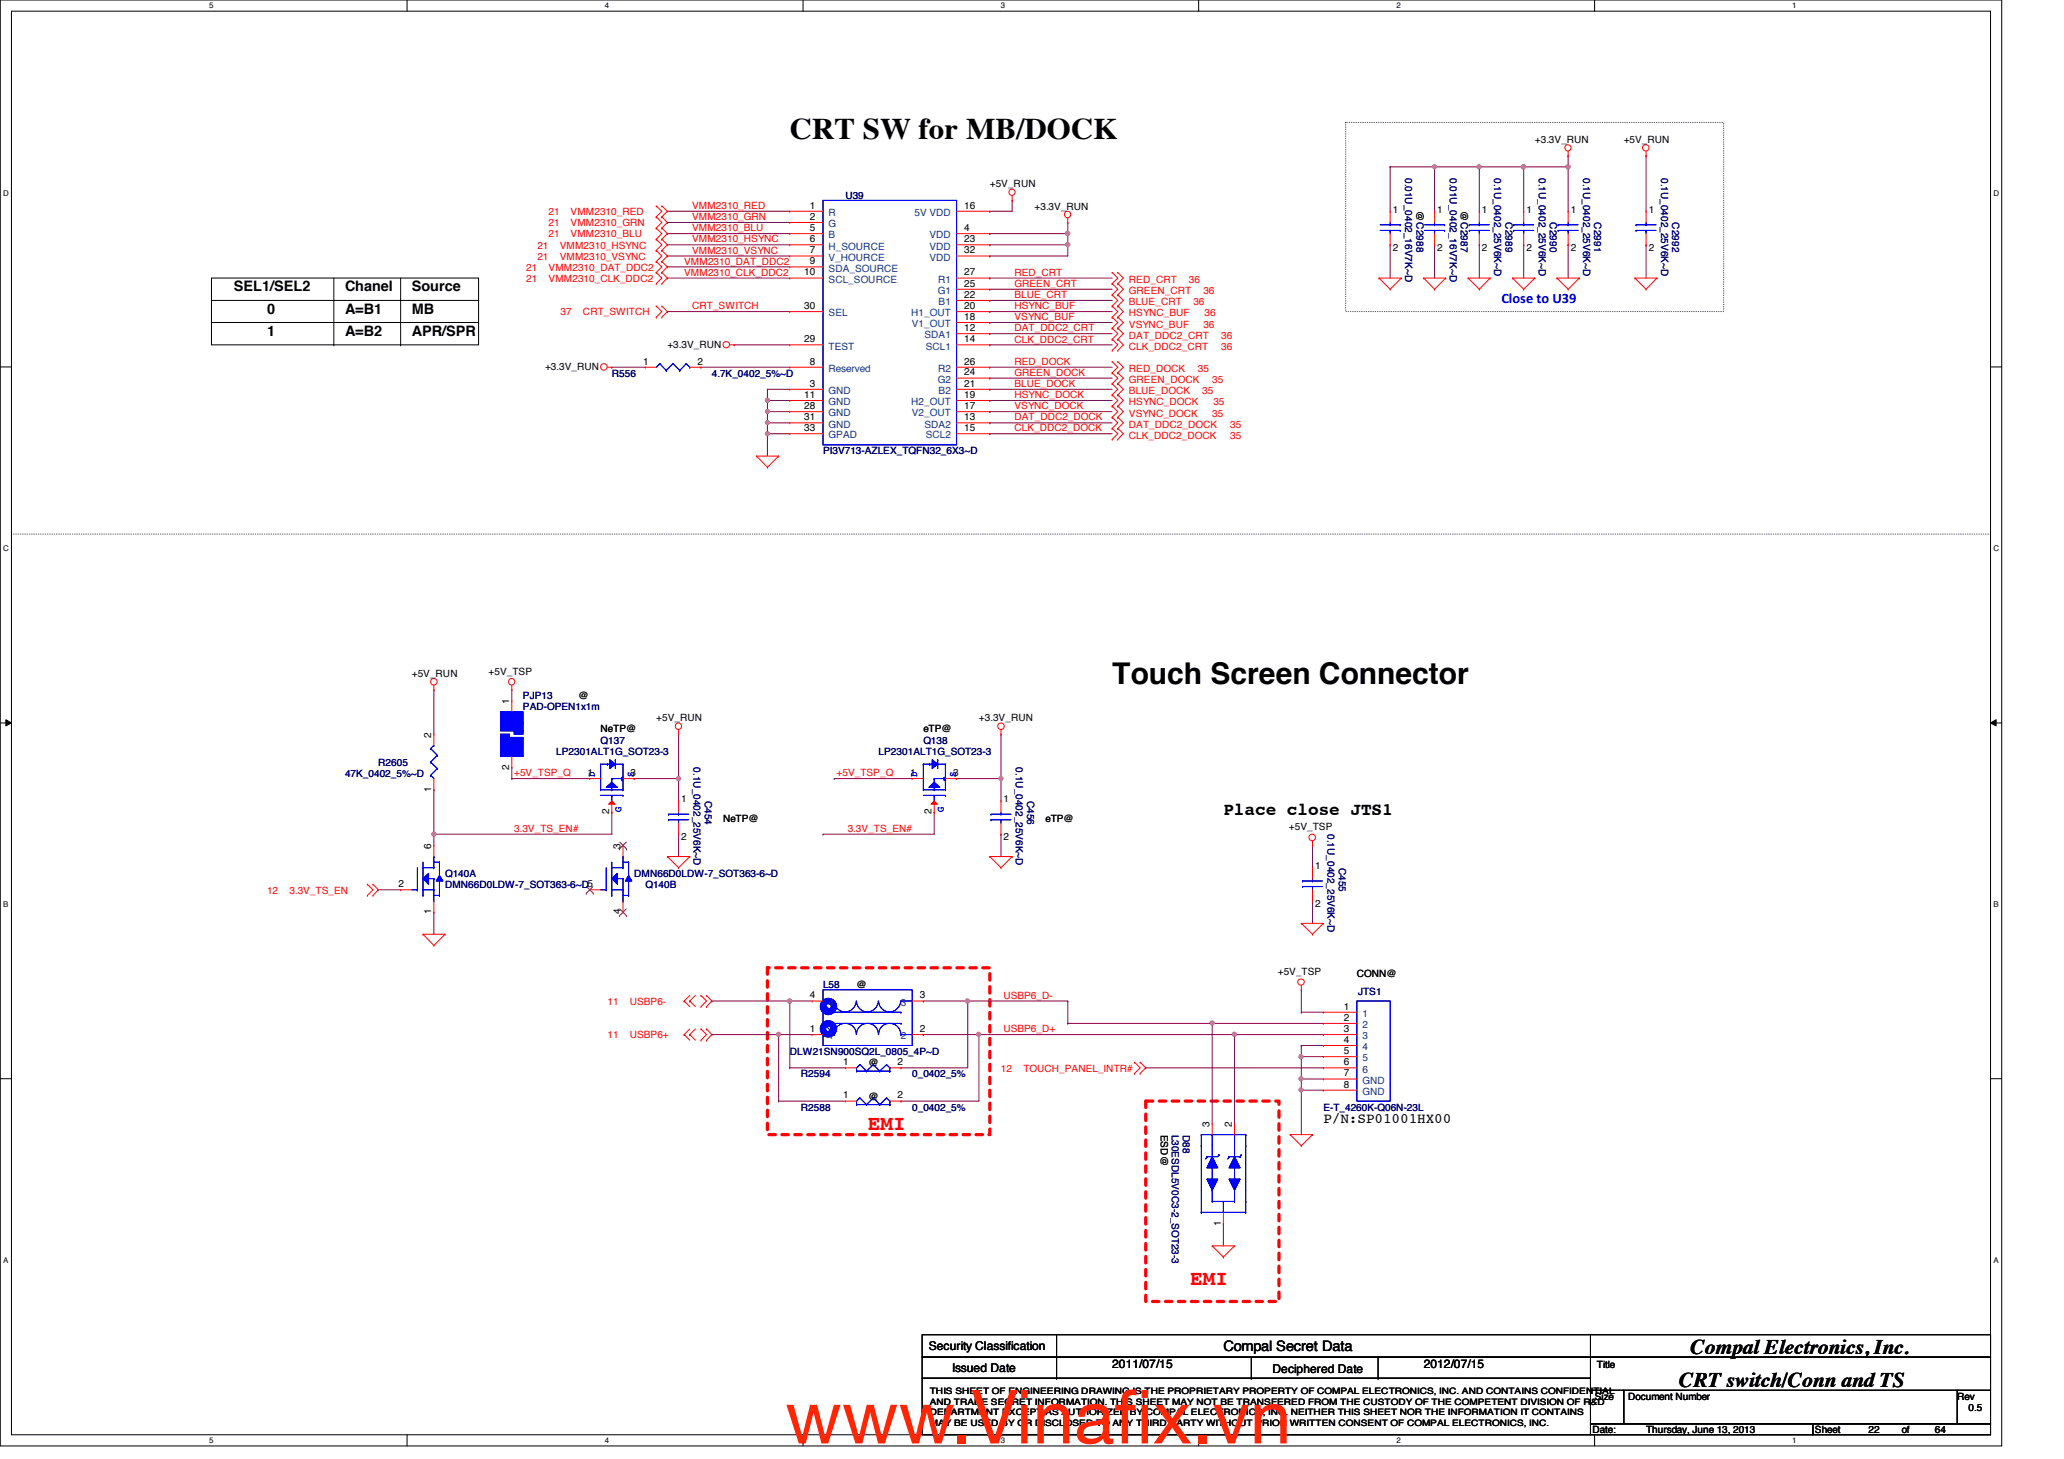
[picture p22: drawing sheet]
<svg xmlns="http://www.w3.org/2000/svg" width="297mm" height="210mm" viewBox="0 0 297 210" stroke-linecap="round" stroke-linejoin="round" font-family="sans-serif">
<defs><g id="words">
<g font-size="10.6" fill="#ff2600">
<text x="113" y="207.7">www.Vinaf</text>
<text x="160.4" y="207.7">ix.vn</text>
</g>
<g font-size="4.3">
<text x="113.7" y="19.9">CRT SW for MB/DOCK</text>
<text x="160.1" y="98.4">Touch Screen Connector</text>
</g>
<g font-size="3" fill="#f00">
<text x="124.9" y="162.5">EMI</text>
<text x="171.3" y="184.9">EMI</text>
</g>
<g font-size="3">
<text x="243.3" y="194.7">Compal Electronics, Inc.</text>
<text x="241.7" y="199.6">CRT switch/Conn and TS</text>
</g>
<text font-size="2.5" x="176.1" y="117.3">Place close JTS1</text>
<g font-size="2.1">
<text x="33.7" y="41.9">SEL1/SEL2</text>
<text x="49.7" y="41.9">Chanel</text>
<text x="59.3" y="41.9">Source</text>
<text x="38.4" y="45.1">0</text>
<text x="49.7" y="45.1">A=B1</text>
<text x="59.3" y="45.1">MB</text>
<text x="38.4" y="48.3">1</text>
<text x="49.7" y="48.3">A=B2</text>
<text x="59.3" y="48.3">APR/SPR</text>
<text x="190.5" y="161.6">P/N:SP01001HX00</text>
<text x="176.1" y="194.4">Compal Secret Data</text>
</g>
<text font-size="2.1" fill="#00f" x="216.1" y="43.6">Close to U39</text>
<g font-size="1.7">
<text x="133.7" y="194.3">Security Classification</text>
<text x="137" y="197.3">Issued Date</text>
<text x="160.1" y="196.8">2011/07/15</text>
<text x="183.1" y="197.5">Deciphered Date</text>
<text x="204.9" y="196.8">2012/07/15</text>
</g>
<g font-size="1.4">
<text x="220.9" y="20.6">+3.3V_RUN</text>
<text x="233.7" y="20.6">+5V_RUN</text>
<text x="142.4" y="27">+5V_RUN</text>
<text x="116.5" y="30">1</text>
<text x="116.5" y="31.6">2</text>
<text x="116.5" y="33.2">5</text>
<text x="116.5" y="34.8">6</text>
<text x="138.8" y="33.2">4</text>
<text x="138.8" y="34.8">23</text>
<text x="138.8" y="30">16</text>
<text x="148.9" y="30.2">+3.3V_RUN</text>
<text x="200.4" y="30.6">1</text>
<text x="203.8" y="30.4" transform="rotate(90 203.8 30.4)">@C2988</text>
<text x="206.8" y="30.6">1</text>
<text x="210.2" y="30.4" transform="rotate(90 210.2 30.4)">@C2987</text>
<text x="213.3" y="30.6">1</text>
<text x="219.7" y="30.6">1</text>
<text x="226.1" y="30.6">1</text>
<text x="237.3" y="30.6">1</text>
<text x="115.7" y="39.6">10</text>
<text x="116.5" y="36.4">7</text>
<text x="116.5" y="38">9</text>
<text x="138.8" y="39.6">27</text>
<text x="138.8" y="41.2">25</text>
<text x="138.8" y="36.4">32</text>
<text x="200.4" y="36.1">2</text>
<text x="206.8" y="36.1">2</text>
<text x="213.3" y="36.1">2</text>
<text x="219.7" y="36.1">2</text>
<text x="226.1" y="36.1">2</text>
<text x="237.3" y="36.1">2</text>
<text x="115.7" y="44.5">30</text>
<text x="138.8" y="46">18</text>
<text x="138.8" y="44.5">20</text>
<text x="138.8" y="47.6">12</text>
<text x="138.8" y="42.8">22</text>
<text x="78.4" y="53.2">+3.3V_RUN</text>
<text x="92.5" y="52.5">1</text>
<text x="96.1" y="50">+3.3V_RUN</text>
<text x="100.4" y="52.5">2</text>
<text x="115.7" y="49.2">29</text>
<text x="116.5" y="52.5">8</text>
<text x="138.8" y="52.5">26</text>
<text x="138.8" y="49.2">14</text>
<text x="115.7" y="57.2">11</text>
<text x="115.7" y="58.8">28</text>
<text x="116.5" y="55.6">3</text>
<text x="138.8" y="58.8">17</text>
<text x="138.8" y="57.2">19</text>
<text x="138.8" y="54">24</text>
<text x="138.8" y="55.6">21</text>
<text x="115.7" y="60.5">31</text>
<text x="115.7" y="62">33</text>
<text x="138.8" y="60.5">13</text>
<text x="138.8" y="62">15</text>
<text x="59.3" y="97.4">+5V_RUN</text>
<text x="70.3" y="97.1">+5V_TSP</text>
<text x="73.3" y="101.3" transform="rotate(-90 73.3 101.3)">1</text>
<text x="83.3" y="100.6">@</text>
<text x="62.1" y="106.1" transform="rotate(-90 62.1 106.1)">2</text>
<text x="86.4" y="105.4">NeTP@</text>
<text x="94.4" y="103.8">+5V_RUN</text>
<text x="132.9" y="105.4">eTP@</text>
<text x="140.9" y="103.8">+3.3V_RUN</text>
<text x="62.1" y="113.9" transform="rotate(-90 62.1 113.9)">1</text>
<text x="73.3" y="110.7" transform="rotate(-90 73.3 110.7)">2</text>
<text x="84.5" y="111.6">1</text>
<text x="90.8" y="111.6">3</text>
<text x="131" y="111.6">1</text>
<text x="137.2" y="111.6">3</text>
<text x="87.7" y="117.1" transform="rotate(-90 87.7 117.1)">2</text>
<text x="98" y="115.4">1</text>
<text x="104.1" y="118.2">NeTP@</text>
<text x="134.1" y="117.1" transform="rotate(-90 134.1 117.1)">2</text>
<text x="144.4" y="115.4">1</text>
<text x="150.4" y="118.2">eTP@</text>
<text x="185.5" y="119.5">+5V_TSP</text>
<text x="62.1" y="122.1" transform="rotate(-90 62.1 122.1)">6</text>
<text x="89.3" y="122.1" transform="rotate(-90 89.3 122.1)">3</text>
<text x="98" y="120.9">2</text>
<text x="144.4" y="120.9">2</text>
<text x="189.3" y="125">1</text>
<text x="57.4" y="127.6">2</text>
<text x="62.1" y="131.5" transform="rotate(-90 62.1 131.5)">1</text>
<text x="89.3" y="131.5" transform="rotate(-90 89.3 131.5)">4</text>
<text x="189.3" y="130.5">2</text>
<text x="116.5" y="143.6">4</text>
<text x="123.3" y="142.2">@</text>
<text x="132.4" y="143.6">3</text>
<text x="183.9" y="140.3">+5V_TSP</text>
<text x="195.3" y="140.6">CONN@</text>
<text x="116.5" y="148.5">1</text>
<text x="132.4" y="148.5">2</text>
<text x="193.4" y="145.2">1</text>
<text x="193.4" y="146.9">2</text>
<text x="193.4" y="148.5">3</text>
<text x="121.4" y="153.2">1</text>
<text x="125" y="153.4">@</text>
<text x="129.2" y="153.2">2</text>
<text x="193.4" y="150">4</text>
<text x="193.4" y="151.6">5</text>
<text x="193.4" y="153.2">6</text>
<text x="193.4" y="154.9">7</text>
<text x="121.4" y="158">1</text>
<text x="125" y="158.2">@</text>
<text x="129.2" y="158">2</text>
<text x="193.4" y="156.5">8</text>
<text x="167" y="163.2" transform="rotate(90 167 163.2)">ESD@</text>
<text x="174.1" y="162.1" transform="rotate(-90 174.1 162.1)">3</text>
<text x="177.3" y="162.1" transform="rotate(-90 177.3 162.1)">2</text>
<text x="175.7" y="176.3" transform="rotate(-90 175.7 176.3)">1</text>
<text x="229.8" y="196.8">Title</text>
<text x="229.5" y="201.4">Size</text>
<text x="234.3" y="201.4">Document Number</text>
<text x="281.7" y="201.4">Rev</text>
<text x="283.3" y="203">0.5</text>
<text x="229.2" y="206.2">Date:</text>
<text x="236.9" y="206.2">Thursday, June 13, 2013</text>
<text x="261.2" y="206.2">Sheet</text>
<text x="268.9" y="206.2">22</text>
<text x="273.7" y="206.2">of</text>
<text x="278.5" y="206.2">64</text>
</g>
<g font-size="1.4" fill="#000080">
<text x="121.7" y="28.6">U39</text>
<text x="202.2" y="25.6" transform="rotate(90 202.2 25.6)">0.01U_0402_16V7K~D</text>
<text x="208.7" y="25.6" transform="rotate(90 208.7 25.6)">0.01U_0402_16V7K~D</text>
<text x="215.1" y="25.6" transform="rotate(90 215.1 25.6)">0.1U_0402_25V6K~D</text>
<text x="221.4" y="25.6" transform="rotate(90 221.4 25.6)">0.1U_0402_25V6K~D</text>
<text x="227.8" y="25.6" transform="rotate(90 227.8 25.6)">0.1U_0402_25V6K~D</text>
<text x="239.1" y="25.6" transform="rotate(90 239.1 25.6)">0.1U_0402_25V6K~D</text>
<text x="216.7" y="32" transform="rotate(90 216.7 32)">C2989</text>
<text x="223.1" y="32" transform="rotate(90 223.1 32)">C2990</text>
<text x="229.4" y="32" transform="rotate(90 229.4 32)">C2991</text>
<text x="240.7" y="32" transform="rotate(90 240.7 32)">C2992</text>
<text x="88.1" y="54.2">R556</text>
<text x="102.4" y="54.2">4.7K_0402_5%~D</text>
<text x="118.4" y="65.4">PI3V713-AZLEX_TQFN32_6X3~D</text>
<text x="75.3" y="100.6">PJP13</text>
<text x="75.3" y="102.2">PAD-OPEN1x1m</text>
<text x="86.4" y="107">Q137</text>
<text x="132.9" y="107">Q138</text>
<text x="49.7" y="111.8">47K_0402_5%~D</text>
<text x="54.4" y="110.2">R2605</text>
<text x="80" y="108.6">LP2301ALT1G_SOT23-3</text>
<text x="99.8" y="110.4" transform="rotate(90 99.8 110.4)">0.1U_0402_25V6K~D</text>
<text x="126.4" y="108.6">LP2301ALT1G_SOT23-3</text>
<text x="146.2" y="110.4" transform="rotate(90 146.2 110.4)">0.1U_0402_25V6K~D</text>
<text x="101.4" y="115.2" transform="rotate(90 101.4 115.2)">C454</text>
<text x="147.8" y="115.2" transform="rotate(90 147.8 115.2)">C456</text>
<text x="191" y="120" transform="rotate(90 191 120)">0.1U_0402_25V6K~D</text>
<text x="192.7" y="124.8" transform="rotate(90 192.7 124.8)">C455</text>
<text x="64" y="126.2">Q140A</text>
<text x="64" y="127.8">DMN66D0LDW-7_SOT363-6~D5</text>
<text x="91.3" y="126.2">DMN66D0LDW-7_SOT363-6~D</text>
<text x="92.9" y="127.8">Q140B</text>
<text x="118.4" y="142.2">L58</text>
<text x="195.4" y="143.1">JTS1</text>
<text x="113.7" y="151.8">DLW21SN900SQ2L_0805_4P~D</text>
<text x="115.3" y="155">R2594</text>
<text x="131.3" y="155">0_0402_5%</text>
<text x="115.3" y="159.8">R2588</text>
<text x="131.3" y="159.8">0_0402_5%</text>
<text x="190.5" y="159.8">E-T_4260K-Q06N-23L</text>
<text x="168.7" y="163.2" transform="rotate(90 168.7 163.2)">L30ESDL5V0C3-2_SOT23-3</text>
<text x="170.2" y="163.2" transform="rotate(90 170.2 163.2)">D88</text>
</g>
<g font-size="1.4" fill="#f00">
<text x="77.3" y="35.8">21</text>
<text x="78.9" y="34.2">21</text>
<text x="78.9" y="32.6">21</text>
<text x="78.9" y="31">21</text>
<text x="80.6" y="35.8">VMM2310_HSYNC</text>
<text x="82.1" y="34.2">VMM2310_BLU</text>
<text x="82.1" y="32.6">VMM2310_GRN</text>
<text x="82.1" y="31">VMM2310_RED</text>
<text x="99.6" y="33.3">VMM2310_BLU</text>
<text x="99.6" y="31.7">VMM2310_GRN</text>
<text x="99.6" y="30.1">VMM2310_RED</text>
<text x="99.6" y="34.9">VMM2310_HSYNC</text>
<text x="75.7" y="39">21</text>
<text x="75.7" y="40.6">21</text>
<text x="77.3" y="37.4">21</text>
<text x="78.9" y="39">VMM2310_DAT_DDC2</text>
<text x="78.9" y="40.6">VMM2310_CLK_DDC2</text>
<text x="80.6" y="37.4">VMM2310_VSYNC</text>
<text x="98.5" y="39.7">VMM2310_CLK_DDC2</text>
<text x="98.5" y="38.1">VMM2310_DAT_DDC2</text>
<text x="99.6" y="36.5">VMM2310_VSYNC</text>
<text x="146" y="41.3">GREEN_CRT</text>
<text x="146" y="39.7">RED_CRT</text>
<text x="162.5" y="40.7">RED_CRT</text>
<text x="171.1" y="40.7">36</text>
<text x="80.7" y="45.4">37</text>
<text x="83.9" y="45.4">CRT_SWITCH</text>
<text x="99.6" y="44.5">CRT_SWITCH</text>
<text x="146" y="47.7">DAT_DDC2_CRT</text>
<text x="146" y="46.1">VSYNC_BUF</text>
<text x="146" y="44.5">HSYNC_BUF</text>
<text x="146" y="42.9">BLUE_CRT</text>
<text x="162.5" y="42.3">GREEN_CRT</text>
<text x="162.5" y="43.9">BLUE_CRT</text>
<text x="162.5" y="45.5">HSYNC_BUF</text>
<text x="162.5" y="47.1">VSYNC_BUF</text>
<text x="171.7" y="43.9">36</text>
<text x="173.2" y="47.1">36</text>
<text x="173.2" y="42.3">36</text>
<text x="173.4" y="45.5">36</text>
<text x="146" y="49.3">CLK_DDC2_CRT</text>
<text x="146" y="52.5">RED_DOCK</text>
<text x="162.5" y="53.5">RED_DOCK</text>
<text x="162.5" y="48.7">DAT_DDC2_CRT</text>
<text x="162.5" y="50.3">CLK_DDC2_CRT</text>
<text x="172.4" y="53.5">35</text>
<text x="175.8" y="48.7">36</text>
<text x="175.8" y="50.3">36</text>
<text x="146" y="54.1">GREEN_DOCK</text>
<text x="146" y="55.7">BLUE_DOCK</text>
<text x="146" y="57.3">HSYNC_DOCK</text>
<text x="146" y="58.9">VSYNC_DOCK</text>
<text x="162.5" y="55.1">GREEN_DOCK</text>
<text x="162.5" y="56.7">BLUE_DOCK</text>
<text x="162.5" y="59.9">VSYNC_DOCK</text>
<text x="162.5" y="58.3">HSYNC_DOCK</text>
<text x="173" y="56.7">35</text>
<text x="174.5" y="59.9">35</text>
<text x="174.5" y="55.1">35</text>
<text x="174.6" y="58.3">35</text>
<text x="146" y="62.1">CLK_DDC2_DOCK</text>
<text x="146" y="60.5">DAT_DDC2_DOCK</text>
<text x="162.5" y="63.1">CLK_DDC2_DOCK</text>
<text x="162.5" y="61.5">DAT_DDC2_DOCK</text>
<text x="177" y="63.1">35</text>
<text x="177" y="61.5">35</text>
<text x="74" y="111.7">+5V_TSP_Q</text>
<text x="120.4" y="111.7">+5V_TSP_Q</text>
<text x="74" y="119.7">3.3V_TS_EN#</text>
<text x="122" y="119.7">3.3V_TS_EN#</text>
<text x="38.4" y="128.6">12</text>
<text x="41.7" y="128.6">3.3V_TS_EN</text>
<text x="144.4" y="143.7">USBP6_D-</text>
<text x="87.4" y="149.4">11</text>
<text x="87.4" y="144.6">11</text>
<text x="90.6" y="149.4">USBP6+</text>
<text x="90.6" y="144.6">USBP6-</text>
<text x="144.4" y="148.5">USBP6_D+</text>
<text x="144.1" y="154.2">12</text>
<text x="147.3" y="154.2">TOUCH_PANEL_INTR#</text>
</g>
<g font-size="1.4" fill="#004080">
<text x="119.2" y="31.1">R</text>
<text x="119.2" y="32.7">G</text>
<text x="119.2" y="34.3">B</text>
<text x="119.2" y="35.9">H_SOURCE</text>
<text x="131.6" y="31.1">5V VDD</text>
<text x="133.8" y="34.3">VDD</text>
<text x="133.8" y="35.9">VDD</text>
<text x="119.2" y="37.5">V_HOURCE</text>
<text x="119.2" y="39.1">SDA_SOURCE</text>
<text x="119.2" y="40.7">SCL_SOURCE</text>
<text x="133.8" y="37.5">VDD</text>
<text x="135" y="40.7">R1</text>
<text x="119.2" y="45.5">SEL</text>
<text x="131.1" y="45.5">H1_OUT</text>
<text x="131.2" y="47.1">V1_OUT</text>
<text x="135" y="42.3">G1</text>
<text x="135.1" y="43.9">B1</text>
<text x="119.2" y="53.5">Reserved</text>
<text x="119.2" y="50.3">TEST</text>
<text x="133.1" y="48.7">SDA1</text>
<text x="133.2" y="50.3">SCL1</text>
<text x="135" y="53.5">R2</text>
<text x="119.2" y="56.7">GND</text>
<text x="119.2" y="58.3">GND</text>
<text x="119.2" y="59.9">GND</text>
<text x="131.1" y="58.3">H2_OUT</text>
<text x="131.2" y="59.9">V2_OUT</text>
<text x="135" y="55.1">G2</text>
<text x="135.1" y="56.7">B2</text>
<text x="119.2" y="61.5">GND</text>
<text x="119.2" y="63.1">GPAD</text>
<text x="133.1" y="61.5">SDA2</text>
<text x="133.2" y="63.1">SCL2</text>
<text x="119.2" y="149.5">1</text>
<text x="119.2" y="144.7">4</text>
<text x="129.7" y="149.5">2</text>
<text x="129.7" y="144.7">3</text>
<text x="196.1" y="146.3">1</text>
<text x="196.1" y="147.9">2</text>
<text x="196.1" y="149.5">3</text>
<text x="196.1" y="151.1">4</text>
<text x="196.1" y="152.7">5</text>
<text x="196.1" y="154.3">6</text>
<text x="196.1" y="155.9">GND</text>
<text x="196.1" y="157.5">GND</text>
</g>
<g font-size="1.4" fill="#00f">
<text x="85.6" y="111.7" transform="rotate(-90 85.6 111.7)">D</text>
<text x="91.2" y="111.7" transform="rotate(-90 91.2 111.7)">S</text>
<text x="132" y="111.7" transform="rotate(-90 132 111.7)">D</text>
<text x="137.6" y="111.7" transform="rotate(-90 137.6 111.7)">S</text>
<text x="89.4" y="116.8" transform="rotate(-90 89.4 116.8)">G</text>
<text x="135.8" y="116.8" transform="rotate(-90 135.8 116.8)">G</text>
</g>
<g font-size="1.3">
<text x="133.8" y="203.6">DEPARTMENT EXCEPT AS AUTHORIZED BY COMPAL ELECTRONICS, INC. NEITHER THIS SHEET NOR THE INFORMATION IT CONTAINS</text>
<text x="133.8" y="200.6">THIS SHEET OF ENGINEERING DRAWING IS THE PROPRIETARY PROPERTY OF COMPAL ELECTRONICS, INC. AND CONTAINS CONFIDENTIAL</text>
<text x="133.8" y="202.1">AND TRADE SECRET INFORMATION. THIS SHEET MAY NOT BE TRANSFERED FROM THE CUSTODY OF THE COMPETENT DIVISION OF R&amp;D</text>
<text x="133.8" y="205.1">MAY BE USED BY OR DISCLOSED TO ANY THIRD PARTY WITHOUT PRIOR WRITTEN CONSENT OF COMPAL ELECTRONICS, INC.</text>
</g>
<g font-size="1.1">
<text x="30.1" y="1.1">5</text>
<text x="87" y="1.1">4</text>
<text x="144" y="1.1">3</text>
<text x="201" y="1.1">2</text>
<text x="257.9" y="1.1">1</text>
<text x=".5" y="28.2">D</text>
<text x="286.9" y="28.2">D</text>
<text x=".5" y="79.3">C</text>
<text x="286.9" y="79.3">C</text>
<text x=".5" y="130.6">B</text>
<text x="286.9" y="130.6">B</text>
<text x=".5" y="181.7">A</text>
<text x="286.9" y="181.7">A</text>
<text x="30.1" y="207.6">5</text>
<text x="87" y="207.6">4</text>
<text x="144" y="207.6">3</text>
<text x="201" y="207.6">2</text>
<text x="257.9" y="207.6">1</text>
</g>
</g></defs>
<path d="M0 0h288.1v208h-288.1zM1.6 1.6h284.9v204.8h-284.9z" fill="none" stroke="#000" stroke-width=".14"/>
<g fill="#fff">
<path d="M30.1 .2h.6v1.2h-.6z"/>
<path d="M30.1 206.6h.6v1.2h-.6z"/>
</g>
<path d="M58.6 0v1.6M58.6 206.4v1.6" fill="none" stroke="#000" stroke-width=".14"/>
<g fill="#fff">
<path d="M87 .2h.6v1.2h-.6z"/>
<path d="M87 206.6h.6v1.2h-.6z"/>
</g>
<path d="M115.6 0v1.6M115.6 206.4v1.6" fill="none" stroke="#000" stroke-width=".14"/>
<g fill="#fff">
<path d="M144 .2h.6v1.2h-.6z"/>
<path d="M144 206.6h.6v1.2h-.6z"/>
</g>
<path d="M172.5 0v1.6M172.5 206.4v1.6" fill="none" stroke="#000" stroke-width=".14"/>
<g fill="#fff">
<path d="M201 .2h.5v1.2h-.5z"/>
<path d="M201 206.6h.5v1.2h-.5z"/>
</g>
<path d="M229.5 0v1.6M229.5 206.4v1.6" fill="none" stroke="#000" stroke-width=".14"/>
<g fill="#fff">
<path d="M257.9 .2h.6v1.2h-.6z"/>
<path d="M257.9 206.6h.6v1.2h-.6z"/>
<path d="M.5 27.2h.7v1.2h-.7z"/>
<path d="M286.9 27.2h.8v1.2h-.8z"/>
<path d="M.5 78.4h.7v1.1h-.7z"/>
<path d="M286.9 78.4h.8v1.1h-.8z"/>
</g>
<path d="M0 52.8h1.6M286.5 52.8h1.6" fill="none" stroke="#000" stroke-width=".14"/>
<g fill="#fff">
<path d="M.5 129.6h.7v1.2h-.7z"/>
<path d="M286.9 129.6h.7v1.2h-.7z"/>
</g>
<path d="M0 104h1.6M.8 103.5l.8 .5-.8 .4zM286.5 104l.8-.5v.9zM286.5 104h1.6" fill="none" stroke="#000" stroke-width=".14"/>
<path d="M.8 103.5l.8 .5-.8 .4zM286.5 104l.8-.5v.9z" fill="#000"/>
<g fill="#fff">
<path d="M.5 180.8h.7v1.1h-.7z"/>
<path d="M286.9 180.8h.7v1.1h-.7z"/>
</g>
<path d="M30.4 40h38.5v9.6h-38.5zM30.4 43.2h38.5M30.4 46.4h38.5M48 49.6h.1M48 40v9.6M57.7 49.6h.1M57.7 40v9.6M68.9 43.2h.1M68.9 46.4h.1M0 155.2h1.6M286.5 155.2h1.6" fill="none" stroke="#000" stroke-width=".14"/>
<path d="M193.7 17.6h54.4v27.2h-54.4zM1.6 76.8h284.9M286.5 76.8h.1" fill="none" stroke="#000" stroke-width=".14" stroke-dasharray="0 .3"/>
<path d="M110.4 139.2h32v24h-32zM164.9 158.4h19.2v28.8h-19.2z" fill="none" stroke="#f00" stroke-width=".47" stroke-dasharray=".9 .9"/>
<path d="M200.1 24h.1M200.1 24h6.4M212.9 24h.1M212.9 24h6.4" fill="none" stroke="#800040" stroke-width=".14"/>
<circle cx="212.8" cy="24" r=".3" fill="#f0f"/>
<circle cx="212.8" cy="24" r=".3" fill="none" stroke="#f0f" stroke-width=".14"/>
<path d="M225.7 24h.1M225.7 24v6.4" fill="none" stroke="#800040" stroke-width=".14"/>
<circle cx="225.7" cy="24" r=".31" fill="#f0f"/>
<circle cx="225.7" cy="24" r=".31" fill="none" stroke="#f0f" stroke-width=".14"/>
<path d="M219.3 24h.1M219.3 24v6.4" fill="none" stroke="#800040" stroke-width=".14"/>
<circle cx="219.2" cy="24" r=".3" fill="#f0f"/>
<circle cx="219.2" cy="24" r=".3" fill="none" stroke="#f0f" stroke-width=".14"/>
<path d="M200.1 35.2h.1M200.1 24h.1M200.1 24v6.4M200.1 35.2v4.8M206.5 24h.1M206.5 24v6.4M212.9 35.2h.1M212.9 35.2v4.8M219.3 24h.1M219.3 24h6.4" fill="none" stroke="#800040" stroke-width=".14"/>
<circle cx="219.2" cy="24" r=".3" fill="#f0f"/>
<circle cx="219.2" cy="24" r=".3" fill="none" stroke="#f0f" stroke-width=".14"/>
<path d="M206.5 24h.1M206.5 24h6.4M225.7 22.4h.1M225.7 22.4v1.6" fill="none" stroke="#800040" stroke-width=".14"/>
<circle cx="206.5" cy="24" r=".3" fill="#f0f"/>
<circle cx="206.5" cy="24" r=".3" fill="none" stroke="#f0f" stroke-width=".14"/>
<g fill="none" stroke="#800040" stroke-width=".14">
<path d="M145.7 28.8h.1M145.7 28.8v1.6M153.7 33.6h.1M153.7 33.6v1.6M206.5 35.2h.1M206.5 35.2v4.8M212.9 24h.1M212.9 24v6.4M219.3 35.2h.1M219.3 35.2v4.8M225.7 35.2h.1M225.7 35.2v4.8"/>
<path d="M88 52.8h.1M88 52.8h4.9M100.9 52.8h.1M100.9 52.8h12.8M142.4 49.6h.1M142.4 48h.1M142.4 49.6h17.7M142.4 48h17.7"/>
</g>
<circle cx="153.6" cy="33.6" r=".32" fill="#f0f"/>
<circle cx="153.6" cy="33.6" r=".32" fill="none" stroke="#f0f" stroke-width=".14"/>
<path d="M142.4 35.2h.1M142.4 35.2h11.3M142.4 46.4h.1M142.4 44.8h.1M142.4 41.6h.1M142.4 40h.1M142.4 43.2h.1M142.4 46.4h17.7M142.4 44.8h17.7M142.4 41.6h17.7M142.4 40h17.7M142.4 43.2h17.7" fill="none" stroke="#800040" stroke-width=".14"/>
<circle cx="153.7" cy="35.2" r=".31" fill="#f0f"/>
<circle cx="153.7" cy="35.2" r=".31" fill="none" stroke="#f0f" stroke-width=".14"/>
<g fill="none" stroke="#800040" stroke-width=".14">
<path d="M96.1 33.6h.1M96.1 32h.1M96.1 38.4h.1M96.1 36.8h.1M96.1 30.4h.1M96.1 35.2h.1M96.1 36.8h17.6M96.1 33.6h17.6M96.1 32h17.6M96.1 38.4h17.6M96.1 30.4h17.6M96.1 35.2h17.6"/>
<path d="M142.4 36.8h.1M142.4 33.6h.1M142.4 30.4h.1M142.4 30.4h3.3M153.7 32h.1M153.7 35.2h.1M153.7 35.2v1.6h-11.3M153.7 32v1.6h-11.3M96.1 40h.1M96.1 44.8h.1M96.1 40h17.6M96.1 44.8h17.6"/>
<path d="M110.4 56h.1M110.4 59.2h.1M110.4 56h3.3M110.4 59.2v1.6M142.4 54.4h.1M142.4 56h.1M142.4 52.8h.1M142.4 57.6h.1M142.4 59.2h.1M142.4 54.4h17.7M142.4 56h17.7M142.4 52.8h17.7"/>
<path d="M142.4 57.6h17.7M142.4 59.2h17.7M110.4 62.4h.1M110.4 62.4h3.3M142.4 62.4h.1M142.4 60.8h.1M142.4 62.4h17.7M142.4 60.8h17.7"/>
</g>
<circle cx="110.4" cy="59.2" r=".3" fill="#f0f"/>
<circle cx="110.4" cy="59.2" r=".3" fill="none" stroke="#f0f" stroke-width=".14"/>
<path d="M110.4 57.6h.1M110.4 57.6v1.6" fill="none" stroke="#800040" stroke-width=".14"/>
<circle cx="110.4" cy="57.6" r=".31" fill="#f0f"/>
<circle cx="110.4" cy="57.6" r=".31" fill="none" stroke="#f0f" stroke-width=".14"/>
<path d="M110.4 62.4h.1M110.4 62.4v3.2" fill="none" stroke="#800040" stroke-width=".14"/>
<circle cx="110.4" cy="62.4" r=".3" fill="#f0f"/>
<circle cx="110.4" cy="62.4" r=".3" fill="none" stroke="#f0f" stroke-width=".14"/>
<path d="M110.4 56h.1M110.4 56v1.6M110.4 60.8h.1M110.4 60.8v1.6" fill="none" stroke="#800040" stroke-width=".14"/>
<circle cx="110.4" cy="60.8" r=".3" fill="#f0f"/>
<circle cx="110.4" cy="60.8" r=".3" fill="none" stroke="#f0f" stroke-width=".14"/>
<g fill="none" stroke="#800040" stroke-width=".14">
<path d="M236.9 22.4h.1M236.9 35.2h.1M236.9 22.4v8M236.9 35.2v4.8M105.7 49.6h.1M105.7 49.6h8M110.4 59.2h.1M110.4 57.6h.1M110.4 59.2h3.3M110.4 57.6h3.3M110.4 60.8h.1M110.4 60.8h3.3"/>
<path d="M112.1 148.8h.1M112.1 148.8h4.8M112.1 148.8v9.6M129.7 158.4h.1M129.7 153.6h.1M132.9 144h.1M132.9 144h6.4M139.3 144h.1M139.3 144v9.6h-9.6M140.9 148.8h.1M140.9 148.8v9.6h-11.2"/>
</g>
<circle cx="112.1" cy="148.8" r=".3" fill="#f0f"/>
<circle cx="112.1" cy="148.8" r=".3" fill="none" stroke="#f0f" stroke-width=".14"/>
<path d="M112.1 158.4h.1M112.1 158.4h9.6M113.7 144h.1M113.7 153.6h.1M113.7 144v9.6M113.7 153.6h8M113.7 144h3.2M139.3 144h.1M139.3 144h14.4" fill="none" stroke="#800040" stroke-width=".14"/>
<circle cx="139.2" cy="144" r=".3" fill="#f0f"/>
<circle cx="139.2" cy="144" r=".3" fill="none" stroke="#f0f" stroke-width=".14"/>
<path d="M102.4 144h.1M102.4 144h11.3M132.9 148.8h.1M132.9 148.8h8" fill="none" stroke="#800040" stroke-width=".14"/>
<circle cx="113.6" cy="144" r=".31" fill="#f0f"/>
<circle cx="113.6" cy="144" r=".31" fill="none" stroke="#f0f" stroke-width=".14"/>
<path d="M91.3 112h.1M91.3 112h6.4M97.7 105.6h.1M97.7 112h.1M97.7 105.6v9.6M102.4 148.8h.1M102.4 148.8h9.7" fill="none" stroke="#800040" stroke-width=".14"/>
<circle cx="97.6" cy="112" r=".31" fill="#f0f"/>
<circle cx="97.6" cy="112" r=".31" fill="none" stroke="#f0f" stroke-width=".14"/>
<path d="M73.7 99.2h.1M73.7 99.2v1.6M73.7 110.4h.1M73.7 112h.1M73.7 110.4v1.6M73.7 112h11.2M62.4 120h.1M62.4 120h25.6M97.7 120h.1M97.7 120v3.2" fill="none" stroke="#800040" stroke-width=".14"/>
<circle cx="62.4" cy="120" r=".3" fill="#f0f"/>
<circle cx="62.4" cy="120" r=".3" fill="none" stroke="#f0f" stroke-width=".14"/>
<g fill="none" stroke="#800040" stroke-width=".14">
<path d="M62.4 99.2h.1M62.4 99.2v6.4M62.4 113.6h.1M62.4 113.6v8M88 116.8h.1M88 116.8v3.2M54.4 128h.1M54.4 128h3.3M62.4 120h.1M62.4 131.2h.1M62.4 131.2v3.2M174.5 147.2h.1"/>
<path d="M174.5 147.2h16"/>
</g>
<circle cx="174.5" cy="147.2" r=".3" fill="#f0f"/>
<circle cx="174.5" cy="147.2" r=".3" fill="none" stroke="#f0f" stroke-width=".14"/>
<path d="M177.7 148.8h.1M177.7 148.8h12.8" fill="none" stroke="#800040" stroke-width=".14"/>
<circle cx="177.7" cy="148.8" r=".31" fill="#f0f"/>
<circle cx="177.7" cy="148.8" r=".31" fill="none" stroke="#f0f" stroke-width=".14"/>
<path d="M140.9 148.8h.1M140.9 148.8h36.8M153.7 147.2h.1M153.7 147.2h20.8M174.5 147.2h.1M174.5 147.2v14.4M177.7 148.8h.1M177.7 148.8v12.8M176.1 176h.1M176.1 176v3.2" fill="none" stroke="#800040" stroke-width=".14"/>
<circle cx="140.8" cy="148.8" r=".3" fill="#f0f"/>
<circle cx="140.8" cy="148.8" r=".3" fill="none" stroke="#f0f" stroke-width=".14"/>
<path d="M153.7 144h.1M153.7 144v3.2M164.9 153.6h.1M164.9 153.6h25.6M187.3 142.4h.1M187.3 145.6h.1M187.3 156.8h.1M187.3 142.4v3.2M187.3 156.8v6.4M187.3 145.6h3.2" fill="none" stroke="#800040" stroke-width=".14"/>
<circle cx="187.2" cy="156.8" r=".3" fill="#f0f"/>
<circle cx="187.2" cy="156.8" r=".3" fill="none" stroke="#f0f" stroke-width=".14"/>
<path d="M187.3 150.4h.1M187.3 152h.1M187.3 155.2h.1M187.3 150.4h3.2M187.3 152h3.2M187.3 150.4v4.8M187.3 155.2h3.2" fill="none" stroke="#800040" stroke-width=".14"/>
<circle cx="187.2" cy="152" r=".3" fill="#f0f"/>
<circle cx="187.2" cy="152" r=".3" fill="none" stroke="#f0f" stroke-width=".14"/>
<path d="M188.9 121.6h.1M188.9 129.6h.1M188.9 121.6v3.2M188.9 129.6v3.2M187.3 156.8h.1M187.3 155.2h.1M187.3 156.8h3.2M187.3 155.2v1.6" fill="none" stroke="#800040" stroke-width=".14"/>
<circle cx="187.2" cy="155.2" r=".3" fill="#f0f"/>
<circle cx="187.2" cy="155.2" r=".3" fill="none" stroke="#f0f" stroke-width=".14"/>
<path d="M137.7 112h.1M137.7 112h6.4M144.1 105.6h.1M144.1 112h.1M144.1 105.6v9.6" fill="none" stroke="#800040" stroke-width=".14"/>
<circle cx="144.1" cy="112" r=".3" fill="#f0f"/>
<circle cx="144.1" cy="112" r=".3" fill="none" stroke="#f0f" stroke-width=".14"/>
<path d="M120.1 112h.1M120.1 112h11.2M134.4 116.8h.1M134.4 116.8v3.2h-16M118.4 120h.1M144.1 120h.1M144.1 120v3.2" fill="none" stroke="#800040" stroke-width=".14"/>
<g fill="none" stroke="#f00" stroke-width=".14">
<path d="M94.4 39.2h.1M94.4 37.6h.1M94.4 36h.1M94.4 34.4h.1M94.4 32.8h.1M94.4 31.2h.1M94.4 29.6h.1M94.4 37.6l.8 .8-.8 .8M94.4 39.2l.8 .8-.8 .8M94.4 34.4l.8 .8-.8 .8M94.4 36l.8 .8-.8 .8M94.4 32.8l.8 .8-.8 .8"/>
<path d="M94.4 31.2l.8 .8-.8 .8M94.4 29.6l.8 .8-.8 .8M95.2 37.6h.1M95.2 39.2h.1M95.2 34.4h.1M95.2 36h.1M95.2 32.8h.1M95.2 31.2h.1M95.2 29.6h.1M95.2 37.6l.9 .8-.9 .8M95.2 39.2l.9 .8-.9 .8M95.2 34.4l.9 .8-.9 .8"/>
<path d="M95.2 36l.9 .8-.9 .8M95.2 32.8l.9 .8-.9 .8M95.2 31.2l.9 .8-.9 .8M95.2 29.6l.9 .8-.9 .8M145.7 28.8h.1M145.7 28.2v.6M153.7 32h.1M153.7 31.4v.6M160.1 39.2h.1M160.1 39.2l.8 .8-.8 .8M160.9 39.2h.1M160.9 39.2l.8 .8-.8 .8"/>
<path d="M219.3 30.4h.1M219.3 35.2h.1M219.3 30.4v1.6M219.3 33.6v1.6M225.7 22.4h.1M225.7 21.8v.6M236.9 22.4h.1M236.9 21.8v.6M87.4 52.8h.6M88 52.8h.1M94.4 45.6h.1M94.4 44h.1"/>
<path d="M94.4 40.8h.1M94.4 44l.8 .8-.8 .8M95.2 44h.1M95.2 45.6h.1M95.2 40.8h.1M95.2 44l.9 .8-.9 .8M105 49.6h.7M105.7 49.6h.1M160.1 53.6h.1M160.1 55.2h.1M160.1 52h.1M160.1 56.8h.1"/>
<path d="M160.1 58.4h.1M160.1 40.8h.1M160.1 42.4h.1M160.1 44h.1M160.1 45.6h.1M160.1 47.2h.1M160.1 48.8h.1M160.1 50.4h.1M160.1 53.6l.8 .8-.8 .8M160.1 52l.8 .8-.8 .8M160.1 55.2l.8 .8-.8 .8M160.1 58.4l.8 .8-.8 .8"/>
<path d="M160.1 56.8l.8 .8-.8 .8M160.1 40.8l.8 .8-.8 .8M160.1 42.4l.8 .8-.8 .8M160.1 44l.8 .8-.8 .8M160.1 47.2l.8 .8-.8 .8M160.1 45.6l.8 .8-.8 .8M160.1 48.8l.8 .8-.8 .8M160.9 53.6h.1M160.9 55.2h.1M160.9 52h.1M160.9 56.8h.1M160.9 58.4h.1"/>
<path d="M160.9 40.8h.1M160.9 42.4h.1M160.9 44h.1M160.9 45.6h.1M160.9 47.2h.1M160.9 48.8h.1M160.9 50.4h.1M160.9 53.6l.8 .8-.8 .8M160.9 52l.8 .8-.8 .8M160.9 55.2l.8 .8-.8 .8M160.9 58.4l.8 .8-.8 .8M160.9 56.8l.8 .8-.8 .8"/>
<path d="M160.9 40.8l.8 .8-.8 .8M160.9 42.4l.8 .8-.8 .8M160.9 44l.8 .8-.8 .8M160.9 47.2l.8 .8-.8 .8M160.9 45.6l.8 .8-.8 .8M160.9 48.8l.8 .8-.8 .8M198.5 40h.1M198.5 40h3.2M198.5 40l1.6 1.6M200.1 41.6h.1M201.7 40h.1M201.7 40l-1.6 1.6"/>
<path d="M204.9 40h.1M204.9 40h3.2M204.9 40l1.6 1.6M206.5 41.6h.1M208.1 40h.1M208.1 40l-1.6 1.6M211.3 40h.1M211.3 40h3.2M211.3 40l1.6 1.6M212.9 41.6h.1M214.5 40h.1M214.5 40l-1.6 1.6"/>
<path d="M217.7 40h.1M217.7 40h3.2M217.7 40l1.6 1.6M219.3 41.6h.1M220.9 40h.1M220.9 40l-1.6 1.6M224.1 40h.1M224.1 40h3.2M224.1 40l1.6 1.6M225.7 41.6h.1M227.3 40h.1M227.3 40l-1.6 1.6"/>
<path d="M235.3 40h.1M235.3 40h3.2M235.3 40l1.6 1.6M236.9 41.6h.1M238.5 40h.1M238.5 40l-1.6 1.6M108.9 65.6h.1M108.9 65.6h3.2M108.9 65.6l1.5 1.6M110.4 67.2h.1M112.1 65.6h.1M112.1 65.6l-1.7 1.6"/>
<path d="M160.1 61.6h.1M160.1 63.2h.1M160.1 60h.1M160.1 61.6l.8 .8-.8 .8M160.1 60l.8 .8-.8 .8M160.9 61.6h.1M160.9 63.2h.1M160.9 60h.1M160.9 60l.8 .8-.8 .8M160.9 61.6l.8 .8-.8 .8M62.4 99.2h.1M62.4 98.6v.6"/>
<path d="M73.7 99.2h.1M73.7 98.6v.6M97.7 105.6h.1M97.7 105v.6M144.1 105.6h.1M144.1 105v.6M52.9 128.8h.1M52.9 127.2h.1M52.9 127.2l.8 .8-.8 .8M53.7 127.2h.1M53.7 128.8h.1M53.7 127.2l.7 .8-.7 .8"/>
<path d="M60.9 134.4h.1M60.9 134.4h3.1M60.9 134.4l1.5 1.6M62.4 136h.1M64 134.4h.1M64 134.4l-1.6 1.6M96.1 123.2h.1M96.1 123.2h3.2M96.1 123.2l1.6 1.6M97.7 124.8h.1M99.3 123.2h.1M99.3 123.2l-1.6 1.6"/>
<path d="M142.4 123.2h.1M142.4 123.2h3.3M142.4 123.2l1.7 1.6M144.1 124.8h.1M145.7 123.2h.1M145.7 123.2l-1.6 1.6M187.3 132.8h.1M187.3 132.8h3.2M187.3 132.8l1.6 1.6M188.9 134.4h.1M188.9 121.6h.1M188.9 121v.6"/>
<path d="M190.5 132.8h.1M190.5 132.8l-1.6 1.6M98.5 148.8h.1M98.5 144h.1M98.5 148.8l.8 .8M98.5 144l.8 .8M99.3 148.8h.1M99.3 144h.1M99.3 148.8l.8 .8M99.3 148l-.8 .8M99.3 144l.8 .8M99.3 143.2l-.8 .8"/>
<path d="M100.1 148l-.8 .8M100.1 143.2l-.8 .8M100.9 149.6h.1M100.9 148h.1M100.9 144.8h.1M100.9 143.2h.1M100.9 148l.8 .8-.8 .8M100.9 143.2l.8 .8-.8 .8M101.7 148h.1M101.7 149.6h.1M101.7 143.2h.1M101.7 144.8h.1"/>
<path d="M101.7 148l.7 .8-.7 .8M101.7 143.2l.7 .8-.7 .8M163.3 154.4h.1M163.3 152.8h.1M163.3 152.8l.8 .8-.8 .8M164.1 152.8h.1M164.1 154.4h.1M164.1 152.8l.8 .8-.8 .8M187.3 142.4h.1M187.3 141.8v.6M174.5 179.2h.1M174.5 179.2h3.2"/>
<path d="M174.5 179.2l1.6 1.6M177.7 179.2h.1M177.7 179.2l-1.6 1.6M185.7 163.2h.1M185.7 163.2h3.2M185.7 163.2l1.6 1.6M187.3 164.8h.1M188.9 163.2h.1M188.9 163.2l-1.6 1.6M176.1 180.8h.1"/>
<circle cx="145.6" cy="27.7" r=".45"/>
<circle cx="153.6" cy="30.9" r=".46"/>
<circle cx="225.6" cy="21.3" r=".45"/>
<circle cx="236.9" cy="21.3" r=".46"/>
<circle cx="86.9" cy="52.8" r=".47"/>
<circle cx="104.5" cy="49.6" r=".46"/>
<circle cx="62.4" cy="98.1" r=".47"/>
<circle cx="73.6" cy="98.1" r=".46"/>
<circle cx="97.6" cy="104.5" r=".46"/>
<circle cx="144" cy="104.5" r=".47"/>
<circle cx="188.8" cy="120.5" r=".47"/>
<circle cx="187.2" cy="141.3" r=".46"/>
</g>
<g fill="none" stroke="#000" stroke-width=".14">
<path d="M132.7 192h96.2v3.2h-96.2zM132.7 195.2h96.2v3.1h-96.2zM132.7 198.3h96.2v8.1h-96.2zM152.1 195.2h.1M152.1 198.3h.1M152.1 192v6.3M180.1 198.3h.1M180.1 195.2v3.1M198.3 198.3h.1M198.3 195.2v3.1M228.9 192h57.6v3.2h-57.6zM228.9 195.2h57.6v4.8h-57.6z"/>
<path d="M228.9 200h4.8v4.9h-4.8zM228.9 204.9h32v1.5h-32zM233.7 200h48v4.9h-48zM260.9 204.9h25.6v1.5h-25.6zM281.7 200h4.8v4.9h-4.8z"/>
</g>
<g fill="none" stroke="#00f" stroke-width=".14">
<path d="M217.8 33.1h.1M217.8 32.3h.1M217.8 33.1h2.9M217.8 32.3h2.9M219.3 32.3h.1M219.3 33.1h.1M219.3 32v.3M219.3 33.1v.5M118.4 148.8h1.7M118.4 144h1.7M120.1 148.8h.1M120.1 148.8a1.59 1.59 0 0 1 1.5-1.6 1.59 1.59 0 0 1 1.6 1.6"/>
<path d="M120.1 144h.1M120.1 144a1.59 1.59 0 0 0 1.5 1.6 1.59 1.59 0 0 0 1.6-1.6M120.1 147.2h9.6M120.1 145.6h9.6M123.3 148.8a1.57 1.57 0 0 1 1.5-1.6 1.57 1.57 0 0 1 1.6 1.6M123.3 144a1.57 1.57 0 0 0 1.5 1.6 1.57 1.57 0 0 0 1.6-1.6M126.4 148.8a1.59 1.59 0 0 1 1.6-1.6 1.59 1.59 0 0 1 1.6 1.6M126.4 144a1.59 1.59 0 0 0 1.6 1.6 1.59 1.59 0 0 0 1.6-1.6M129.7 148.8h.1M129.7 144h.1M129.7 147.2h.1M129.7 145.6h.1"/>
<path d="M129.7 148.8h1.6M129.7 144h1.6"/>
</g>
<circle cx="119.2" cy="148" r=".78" fill="#fff"/>
<circle cx="119.2" cy="148" r=".78" fill="#00f"/>
<circle cx="119.2" cy="148" r=".78" fill="none" stroke="#00f" stroke-width=".93"/>
<circle cx="119.2" cy="144.8" r=".78" fill="#fff"/>
<circle cx="119.2" cy="144.8" r=".78" fill="#00f"/>
<circle cx="119.2" cy="144.8" r=".78" fill="none" stroke="#00f" stroke-width=".93"/>
<g fill="none" stroke="#00f" stroke-width=".14">
<path d="M118.4 142.4h12.9v8h-12.9zM118.4 148.8h1.7M118.4 144h1.7M120.1 148.8h.1M120.1 148.8a1.59 1.59 0 0 1 1.5-1.6 1.59 1.59 0 0 1 1.6 1.6M120.1 144h.1M120.1 144a1.59 1.59 0 0 0 1.5 1.6 1.59 1.59 0 0 0 1.6-1.6M120.1 147.2h9.6M120.1 145.6h9.6M123.3 148.8a1.57 1.57 0 0 1 1.5-1.6 1.57 1.57 0 0 1 1.6 1.6M123.3 144a1.57 1.57 0 0 0 1.5 1.6 1.57 1.57 0 0 0 1.6-1.6M126.4 148.8a1.59 1.59 0 0 1 1.6-1.6 1.59 1.59 0 0 1 1.6 1.6"/>
<path d="M126.4 144a1.59 1.59 0 0 0 1.6 1.6 1.59 1.59 0 0 0 1.6-1.6M129.7 148.8h.1M129.7 144h.1M129.7 147.2h.1M129.7 145.6h.1M129.7 148.8h1.6M129.7 144h1.6"/>
</g>
<circle cx="119.2" cy="148" r=".78" fill="#fff"/>
<circle cx="119.2" cy="148" r=".78" fill="#00f"/>
<circle cx="119.2" cy="148" r=".78" fill="none" stroke="#00f" stroke-width=".93"/>
<circle cx="119.2" cy="144.8" r=".78" fill="#fff"/>
<circle cx="119.2" cy="144.8" r=".78" fill="#00f"/>
<circle cx="119.2" cy="144.8" r=".78" fill="none" stroke="#00f" stroke-width=".93"/>
<path d="M118.4 28.8h19.3v35.2h-19.3zM118.4 142.4h12.9v8h-12.9z" fill="none" stroke="#00f" stroke-width=".14"/>
<g fill="none" stroke="#f00" stroke-width=".14">
<path d="M113.7 30.4h.1M113.7 32h.1M113.7 33.6h.1M113.7 35.2h.1M113.7 36.8h.1M113.7 38.4h.1M113.7 30.4h4.7M113.7 32h4.7M113.7 33.6h4.7M113.7 35.2h4.7M113.7 36.8h4.7M113.7 38.4h4.7"/>
<path d="M137.7 30.4h4.7M137.7 33.6h4.7M137.7 35.2h4.7M137.7 36.8h4.7M142.4 33.6h.1M142.4 36.8h.1M142.4 35.2h.1M142.4 30.4h.1M113.7 56h.1M113.7 52.8h.1M113.7 40h.1M113.7 57.6h.1"/>
<path d="M113.7 49.6h.1M113.7 59.2h.1M113.7 44.8h.1M113.7 56h4.7M113.7 59.2h4.7M113.7 44.8h4.7M113.7 57.6h4.7M113.7 52.8h4.7M113.7 40h4.7M113.7 49.6h4.7M137.7 56h4.7M137.7 59.2h4.7"/>
<path d="M137.7 46.4h4.7M137.7 44.8h4.7M137.7 57.6h4.7M137.7 52.8h4.7M137.7 40h4.7M137.7 41.6h4.7M137.7 54.4h4.7M137.7 48h4.7M137.7 49.6h4.7M137.7 43.2h4.7M142.4 59.2h.1M142.4 46.4h.1"/>
<path d="M142.4 44.8h.1M142.4 57.6h.1M142.4 52.8h.1M142.4 40h.1M142.4 41.6h.1M142.4 54.4h.1M142.4 48h.1M142.4 49.6h.1M142.4 56h.1M142.4 43.2h.1M113.7 60.8h.1M113.7 62.4h.1"/>
<path d="M113.7 60.8h4.7M113.7 62.4h4.7M137.7 60.8h4.7M137.7 62.4h4.7M142.4 60.8h.1M142.4 62.4h.1M116.9 148.8h.1M116.9 144h.1M116.9 148.8h1.5M116.9 144h1.5M131.3 148.8h1.6M131.3 144h1.6"/>
<path d="M132.9 148.8h.1M132.9 144h.1"/>
</g>
<path d="M134.4 112.5l.9 .8h-1.6z" fill="#00f"/>
<path d="M134.4 112.5l.9 .8h-1.6z" fill="none" stroke="#00f" stroke-width=".14"/>
<path d="M134.2 109.3l.8 .6-.8 .7z" fill="#00f"/>
<g fill="none" stroke="#00f" stroke-width=".14">
<path d="M132.9 113.6h.1M132.9 109.9h.1M132.9 109.9v3.7M132.9 113.6h3.2M132.9 114.4h3.2M132.9 109.9h1.3M133.8 109.9h.1M134.2 109.3l.8 .6-.8 .7zM134.4 112h.1M134.4 113.6h.1M134.4 114.4h.1M134.4 112h1.7"/>
<path d="M134.4 112v1.6M134.4 114.4v.8M135 109.9h.1M135 109.3h.1M135 109.9h1.1M135 109.3v1.3M135.9 112.2h.1M135.9 111.8h.1M135.9 112.2h.2M135.9 111.8v.4M135.9 111.8h.2M136.1 113.6h.1"/>
<path d="M136.1 112h.1M136.1 114.4h.1M136.1 109.9h.1M136.1 111.8h.1M136.1 109.9v3.7"/>
</g>
<path d="M134.4 112.5l.9 .8h-1.6z" fill="#00f"/>
<path d="M134.4 112.5l.9 .8h-1.6z" fill="none" stroke="#00f" stroke-width=".14"/>
<path d="M134.2 109.3l.8 .6-.8 .7z" fill="#00f"/>
<g fill="none" stroke="#00f" stroke-width=".14">
<path d="M132.9 113.6h.1M132.9 109.9h.1M132.9 109.9v3.7M132.9 113.6h3.2M132.9 114.4h3.2M132.9 109.9h1.3M133.8 109.9h.1M134.2 109.3l.8 .6-.8 .7zM134.4 112h.1M134.4 113.6h.1M134.4 114.4h.1M134.4 112h1.7"/>
<path d="M134.4 112v1.6M134.4 114.4v.8M135 109.9h.1M135 109.3h.1M135 109.9h1.1M135 109.3v1.3M135.9 112.2h.1M135.9 111.8h.1M135.9 112.2h.2M135.9 111.8v.4M135.9 111.8h.2M136.1 113.6h.1"/>
<path d="M136.1 112h.1M136.1 114.4h.1M136.1 109.9h.1M136.1 111.8h.1M136.1 109.9v3.7"/>
</g>
<path d="M134 115.7l.4-.5 .5 .5z" fill="#f00"/>
<g fill="none" stroke="#f00" stroke-width=".14">
<path d="M225.7 30.4h.1M225.7 35.2h.1M225.7 30.4v1.6M225.7 33.6v1.6M131.3 112h.1M131.3 112h1.6M134 115.7l.4-.5 .5 .5zM134.4 116.8h.1M134.4 115.2v1.6M136.1 112h1.6M137.7 112h.1M144.1 115.2h.1"/>
<path d="M144.1 115.2v1.6M144.1 118.4v1.6M144.1 120h.1M190.5 145.6h.1M190.5 147.2h.1M190.5 148.8h.1M190.5 150.4h.1M190.5 152h.1M190.5 153.6h.1M190.5 155.2h.1M190.5 156.8h.1M190.5 145.6h4.8"/>
<path d="M190.5 147.2h4.8M190.5 148.8h4.8M190.5 150.4h4.8M190.5 152h4.8M190.5 153.6h4.8M190.5 155.2h4.8M190.5 156.8h4.8"/>
</g>
<g fill="none" stroke="#00f" stroke-width=".14">
<path d="M224.2 33.1h.1M224.2 32.3h.1M224.2 33.1h2.9M224.2 32.3h2.9M225.7 32.3h.1M225.7 33.1h.1M225.7 32v.3M225.7 33.1v.5M142.6 117.9h.1M142.6 117.1h.1M142.6 117.9h2.9M142.6 117.1h2.9"/>
<path d="M144.1 117.1h.1M144.1 117.9h.1M144.1 116.8v.3M144.1 117.9v.5M86.4 128h.8M87.2 128h.1M88 128.8h.1M88 128h1.7M88 124v4.8M88 124.8h1.7M89.7 129.6h.1M89.7 123.2h.1"/>
<path d="M89.7 128h.1M89.7 124.8h.1M89.7 123.2v1.6M89.7 126.4v3.2M195.3 144h4.8v14.4h-4.8z"/>
</g>
<path d="M88 126.4l.9-.8v1.6z" fill="#00f"/>
<path d="M87.2 128h.1M87.2 124.8v3.2M88 126.4l.9-.8v1.6zM88.9 126.4h.8M89.7 126.4h.1M89.7 124h.8M89.7 128.8h.8M90.5 124h.1M90.5 128.8h.1" fill="none" stroke="#00f" stroke-width=".14"/>
<path d="M90.5 125.9l.4 .8h-.9z" fill="#00f"/>
<g fill="none" stroke="#00f" stroke-width=".14">
<path d="M86.4 128h.8M87.2 128h.1M88 128.8h.1M88 128h1.7M88 124v4.8M88 124.8h1.7M89.7 129.6h.1M89.7 123.2h.1M89.7 128h.1M89.7 124.8h.1M89.7 123.2v1.6M89.7 126.4v3.2"/>
<path d="M90.5 125.9l.4 .8h-.9zM90.5 125.9h.1M90.5 126.7h.1M90.5 124v1.9M90.5 126.7v2.1"/>
</g>
<path d="M88 126.4l.9-.8v1.6z" fill="#00f"/>
<path d="M87.2 128h.1M87.2 124.8v3.2M88 126.4l.9-.8v1.6zM88.9 126.4h.8M89.7 126.4h.1M89.7 124h.8M89.7 128.8h.8M90.5 124h.1M90.5 128.8h.1" fill="none" stroke="#00f" stroke-width=".14"/>
<path d="M90.5 125.9l.4 .8h-.9z" fill="#00f"/>
<g fill="none" stroke="#00f" stroke-width=".14">
<path d="M198.6 33.1h2.9M198.6 32.3h2.9M200.1 32.3h.1M200.1 33.1h.1M200.1 32v.3M200.1 33.1v.5M201.5 33.1h.1M201.5 32.3h.1M59.3 128h.8M60.1 128h.1M60.1 124.8v3.2M60.9 128.8h.1"/>
<path d="M60.9 128h1.5M60.9 124v4.8M60.9 124.8h1.5M62.4 128h.1M62.4 124.8h.1M90.5 125.9l.4 .8h-.9zM90.5 125.9h.1M90.5 126.7h.1M90.5 124v1.9M90.5 126.7v2.1"/>
</g>
<path d="M200.1 30.4h.1M200.1 35.2h.1M200.1 30.4v1.6M200.1 33.6v1.6M84.9 128h.1M84.9 128h1.5M89.7 121.6h.1M89.7 131.2h.1M89.7 121.6v1.6M89.7 129.6v1.6" fill="none" stroke="#f00" stroke-width=".14"/>
<path d="M84.4 128.5h.1M84.4 127.6l1 .9M85.3 127.6l-.9 .9M85.4 128.5h.1M89.2 122.1h.1M89.2 131.7h.1M89.2 121.2l1 .9M89.2 130.8l1 .9M90.1 121.2l-.9 .9M90.1 130.8l-.9 .9M90.2 122.1h.1M90.2 131.7h.1" fill="none" stroke="#804000" stroke-width=".14"/>
<path d="M60.9 126.4l.8-.8v1.6z" fill="#00f"/>
<path d="M60.9 126.4l.8-.8v1.6zM61.7 126.4h.7M62.4 126.4h.1M62.4 129.6h.1M62.4 123.2h.1M62.4 123.2v1.6M62.4 126.4v3.2M62.4 124h.8M63.2 126.7h.1M63.2 124h.1M63.2 126.7v2.1" fill="none" stroke="#00f" stroke-width=".14"/>
<path d="M63.2 125.9l.6 .8h-1z" fill="#00f"/>
<g fill="none" stroke="#00f" stroke-width=".14">
<path d="M59.3 128h.8M60.1 128h.1M60.1 124.8v3.2M60.9 128.8h.1M60.9 128h1.5M60.9 124v4.8M60.9 124.8h1.5M62.4 128h.1M62.4 124.8h.1M62.4 128.8h.8M63.2 125.9l.6 .8h-1zM63.2 125.9h.1"/>
<path d="M63.2 128.8h.1M63.2 124v1.9"/>
</g>
<path d="M60.9 126.4l.8-.8v1.6z" fill="#00f"/>
<path d="M60.9 126.4l.8-.8v1.6zM61.7 126.4h.7M62.4 126.4h.1M62.4 129.6h.1M62.4 123.2h.1M62.4 123.2v1.6M62.4 126.4v3.2M62.4 124h.8M63.2 126.7h.1M63.2 124h.1M63.2 126.7v2.1" fill="none" stroke="#00f" stroke-width=".14"/>
<path d="M63.2 125.9l.6 .8h-1z" fill="#00f"/>
<g fill="none" stroke="#00f" stroke-width=".14">
<path d="M205 33.1h2.9M205 32.3h2.9M206.5 32.3h.1M206.5 33.1h.1M206.5 32v.3M206.5 33.1v.5M207.9 33.1h.1M207.9 32.3h.1M62.4 128.8h.8M63.2 125.9l.6 .8h-1zM63.2 125.9h.1M63.2 128.8h.1"/>
<path d="M63.2 124v1.9"/>
</g>
<path d="M206.5 30.4h.1M206.5 35.2h.1M206.5 30.4v1.6M206.5 33.6v1.6M57.7 128h.1M57.7 128h1.6M62.4 121.6h.1M62.4 131.2h.1M62.4 121.6v1.6M62.4 129.6v1.6" fill="none" stroke="#f00" stroke-width=".14"/>
<path d="M177.7 166.4l.8 1.6h-1.6z" fill="#00f"/>
<g fill="none" stroke="#00f" stroke-width=".14">
<path d="M172.9 164.8h.1M172.9 174.4h.1M172.9 164.8v6.4M172.9 163.2h6.4M172.9 174.4h6.4M174.5 166.4h.1M174.5 164.8v1.6M176.1 172.8h.1M176.1 172.8v1.6M177.7 166.4l.8 1.6h-1.6zM177.7 169.6h.1M177.7 166.4h.1"/>
<path d="M177.7 164.8v1.6M177.7 168v1.6M179.3 164.8h.1M179.3 163.2h.1M179.3 164.8v6.4"/>
</g>
<path d="M174.5 166.4l.8 1.6h-1.6z" fill="#00f"/>
<g fill="none" stroke="#00f" stroke-width=".14">
<path d="M173.7 166.4h.1M173.7 166.4l-.2 .4M174.5 166.4l.8 1.6h-1.6zM174.5 169.6h.1M174.5 168v1.6M175.4 166.1h.1M175.4 166.1l-.1 .3h-1.6M176.9 166.4h.1M176.9 166.4h1.6M176.9 166.4l-.2 .4M178.5 166.4h.1M178.6 166.1h.1"/>
<path d="M178.6 166.1l-.1 .3M179.3 172.8h.1M179.3 171.2v1.6"/>
</g>
<path d="M173.7 169.6h1.6l-.8 1.6z" fill="#00f"/>
<path d="M173.7 169.6h1.6l-.8 1.6z" fill="none" stroke="#00f" stroke-width=".14"/>
<path d="M176.9 169.6h1.6l-.8 1.6z" fill="#00f"/>
<g fill="none" stroke="#00f" stroke-width=".14">
<path d="M172.9 163.2h.1M172.9 174.4h.1M172.9 163.2v1.6M172.9 171.2v3.2M174.5 172.8h.1M174.5 171.2h.1M174.5 163.2h.1M174.5 172.8h3.2M174.5 163.2v1.6M174.5 171.2v1.6M176.1 172.8h.1M176.9 169.6h1.6l-.8 1.6z"/>
<path d="M177.7 172.8h.1M177.7 163.2h.1M177.7 163.2v1.6M177.7 171.2v1.6M179.3 163.2h.1M179.3 174.4h.1M179.3 163.2v1.6M179.3 172.8v1.6"/>
</g>
<path d="M177.7 166.4l.8 1.6h-1.6z" fill="#00f"/>
<g fill="none" stroke="#00f" stroke-width=".14">
<path d="M172.9 164.8h.1M172.9 174.4h.1M172.9 164.8v6.4M172.9 163.2h6.4M172.9 174.4h6.4M174.5 166.4h.1M174.5 164.8v1.6M176.1 172.8h.1M176.1 172.8v1.6M177.7 166.4l.8 1.6h-1.6zM177.7 169.6h.1M177.7 166.4h.1"/>
<path d="M177.7 164.8v1.6M177.7 168v1.6M179.3 164.8h.1M179.3 163.2h.1M179.3 164.8v6.4"/>
</g>
<path d="M174.5 166.4l.8 1.6h-1.6z" fill="#00f"/>
<g fill="none" stroke="#00f" stroke-width=".14">
<path d="M173.7 166.4h.1M173.7 166.4l-.2 .4M174.5 166.4l.8 1.6h-1.6zM174.5 169.6h.1M174.5 168v1.6M175.4 166.1h.1M175.4 166.1l-.1 .3h-1.6M176.9 166.4h.1M176.9 166.4h1.6M176.9 166.4l-.2 .4M178.5 166.4h.1M178.6 166.1h.1"/>
<path d="M178.6 166.1l-.1 .3M179.3 172.8h.1M179.3 171.2v1.6"/>
</g>
<path d="M173.7 169.6h1.6l-.8 1.6z" fill="#00f"/>
<path d="M173.7 169.6h1.6l-.8 1.6z" fill="none" stroke="#00f" stroke-width=".14"/>
<path d="M176.9 169.6h1.6l-.8 1.6z" fill="#00f"/>
<g fill="none" stroke="#00f" stroke-width=".14">
<path d="M211.5 33.1h.1M211.5 32.3h.1M211.5 33.1h2.8M211.5 32.3h2.8M212.9 32.3h.1M212.9 33.1h.1M212.9 32v.3M212.9 33.1v.5M95 52.3h.1M95 52.3l-.6 .5M95 52.3l.9 1M95.9 53.3h.1"/>
<path d="M96.9 52.3h.1M96.9 52.3l-1 1M96.9 52.3l.9 1M97.8 53.3h.1M98.8 52.3h.1M98.8 52.3l-1 1M98.8 52.3l.5 .5M99.3 52.8h.1M96.2 117.9h.1M96.2 117.1h.1M96.2 117.9h2.9M96.2 117.1h2.9"/>
<path d="M97.7 117.1h.1M97.7 117.9h.1M97.7 116.8v.3M97.7 117.9v.5M123.3 158.9h.1M123.3 158.9h4.8M123.7 157.9h.1M123.7 157.9l-.4 .5v.5M123.7 157.9l1 1M124.7 158.9h.1M125.7 157.9h.1M125.7 157.9l-1 1"/>
<path d="M125.7 157.9l.9 1M126.6 158.9h.1M127.6 157.9h.1M127.6 157.9l-1 1M127.6 157.9l.5 .5M128.1 158.4h.1M128.1 158.9h.1M128.1 158.4v.5M172.9 163.2h.1M172.9 174.4h.1M172.9 163.2v1.6M172.9 171.2v3.2"/>
<path d="M174.5 172.8h.1M174.5 171.2h.1M174.5 163.2h.1M174.5 172.8h3.2M174.5 163.2v1.6M174.5 171.2v1.6M176.1 172.8h.1M176.9 169.6h1.6l-.8 1.6zM177.7 172.8h.1M177.7 163.2h.1M177.7 163.2v1.6M177.7 171.2v1.6"/>
<path d="M179.3 163.2h.1M179.3 174.4h.1M179.3 163.2v1.6M179.3 172.8v1.6"/>
</g>
<g fill="none" stroke="#f00" stroke-width=".14">
<path d="M212.9 30.4h.1M212.9 35.2h.1M212.9 30.4v1.6M212.9 33.6v1.6M92.9 52.8h.1M92.9 52.8h1.5M99.3 52.8h1.6M100.9 52.8h.1M97.7 115.2h.1M97.7 115.2v1.6M97.7 118.4v1.6M97.7 120h.1"/>
<path d="M121.7 158.4h.1M121.7 158.4h1.6M128.1 158.4h1.6M129.7 158.4h.1M174.5 161.6h.1M174.5 161.6v1.6M176.1 176h.1M176.1 174.4v1.6M177.7 161.6h.1M177.7 161.6v1.6"/>
</g>
<path d="M72 102.4h3.3v1.6h-3.3z" fill-rule="evenodd" fill="#00f"/>
<path d="M72 102.4h3.3v1.6h-3.3z" fill="none" stroke="#00f" stroke-width=".14"/>
<path d="M72 107.2h3.3v1.6h-3.3z" fill-rule="evenodd" fill="#00f"/>
<path d="M72 107.2h3.3v1.6h-3.3z" fill="none" stroke="#00f" stroke-width=".14"/>
<path d="M72 104h3.3v1.2h-3.3z" fill-rule="evenodd" fill="#00f"/>
<path d="M72 104h3.3v1.2h-3.3z" fill="none" stroke="#00f" stroke-width=".14"/>
<path d="M74 105.2h1.3v.4h-1.3z" fill-rule="evenodd" fill="#00f"/>
<path d="M74 105.2h1.3v.4h-1.3z" fill="none" stroke="#00f" stroke-width=".14"/>
<path d="M72 105.6h1.3v.5h-1.3z" fill-rule="evenodd" fill="#00f"/>
<path d="M72 105.6h1.3v.5h-1.3z" fill="none" stroke="#00f" stroke-width=".14"/>
<path d="M72 106.1h3.3v1.1h-3.3z" fill-rule="evenodd" fill="#00f"/>
<path d="M72 106.1h3.3v1.1h-3.3z" fill="none" stroke="#00f" stroke-width=".14"/>
<path d="M72 102.4h3.3v1.6h-3.3z" fill-rule="evenodd" fill="#00f"/>
<path d="M72 102.4h3.3v1.6h-3.3z" fill="none" stroke="#00f" stroke-width=".14"/>
<path d="M72 107.2h3.3v1.6h-3.3z" fill-rule="evenodd" fill="#00f"/>
<path d="M72 107.2h3.3v1.6h-3.3z" fill="none" stroke="#00f" stroke-width=".14"/>
<path d="M72 104h3.3v1.2h-3.3z" fill-rule="evenodd" fill="#00f"/>
<path d="M72 104h3.3v1.2h-3.3z" fill="none" stroke="#00f" stroke-width=".14"/>
<path d="M74 105.2h1.3v.4h-1.3z" fill-rule="evenodd" fill="#00f"/>
<path d="M74 105.2h1.3v.4h-1.3z" fill="none" stroke="#00f" stroke-width=".14"/>
<path d="M72 105.6h1.3v.5h-1.3z" fill-rule="evenodd" fill="#00f"/>
<path d="M72 105.6h1.3v.5h-1.3z" fill="none" stroke="#00f" stroke-width=".14"/>
<path d="M72 106.1h3.3v1.1h-3.3z" fill-rule="evenodd" fill="#00f"/>
<g fill="none" stroke="#00f" stroke-width=".14">
<path d="M62 111.5h.1M62 109.6h.1M62 107.7h.1M62 111.5l.4 .5M62 109.6l.9 1M62 107.7l.9 1M62.4 107.2h.1M62.4 107.2l-.4 .5M62.9 110.6h.1M62.9 108.7h.1M62.9 110.6l-.9 .9M62.9 108.7l-.9 .9"/>
<path d="M72 106.1h3.3v1.1h-3.3zM187.4 127.6h.1M187.4 126.7h.1M187.4 127.6h2.9M187.4 126.7h2.9M188.9 126.7h.1M188.9 127.6h.1M188.9 126.4v.3M188.9 127.6v.4M123.3 154.1h.1M123.3 154.1h4.8M123.7 153.2h.1"/>
<path d="M123.7 153.2l-.4 .4v.5M123.7 153.2l1 .9M124.7 154.1h.1M125.7 153.2h.1M125.7 153.2l-1 .9M125.7 153.2l.9 .9M126.6 154.1h.1M127.6 153.2h.1M127.6 153.2l-1 .9M127.6 153.2l.5 .4M128.1 153.6h.1M128.1 154.1h.1"/>
<path d="M128.1 153.6v.5"/>
</g>
<g fill="none" stroke="#f00" stroke-width=".14">
<path d="M62.4 113.6h.1M62.4 105.6h.1M62.4 105.6v1.6M62.4 112v1.6M73.7 100.8h.1M73.7 110.4h.1M73.7 100.8v1.6M73.7 108.8v1.6M188.9 124.8h.1M188.9 129.6h.1M188.9 124.8v1.6M188.9 128v1.6"/>
<path d="M121.7 153.6h.1M121.7 153.6h1.6M128.1 153.6h1.6M129.7 153.6h.1"/>
</g>
<path d="M87.2 113.3l.8-.8 .9 .8z" fill="#00f"/>
<path d="M87.2 113.3l.8-.8 .9 .8z" fill="none" stroke="#00f" stroke-width=".14"/>
<path d="M87.8 109.3l.8 .6-.8 .7z" fill="#00f"/>
<g fill="none" stroke="#00f" stroke-width=".14">
<path d="M86.4 113.6h.1M86.4 109.9h.1M86.4 109.9v3.7M86.4 113.6h3.3M86.4 114.4h3.3M86.4 109.9h1.4M87.4 109.9h.1M87.8 109.3l.8 .6-.8 .7zM88 112h.1M88 113.6h.1M88 114.4h.1M88 112h1.7"/>
<path d="M88 112v1.6M88 114.4v.8M88.6 109.9h.1M88.6 109.3h.1M88.6 109.9h1.1M88.6 109.3v1.3M89.5 112.2h.1M89.5 111.8h.1M89.5 112.2h.2M89.5 111.8v.4M89.5 111.8h.2M89.7 113.6h.1"/>
<path d="M89.7 112h.1M89.7 114.4h.1M89.7 109.9h.1M89.7 111.8h.1M89.7 109.9v3.7"/>
</g>
<path d="M87.2 113.3l.8-.8 .9 .8z" fill="#00f"/>
<path d="M87.2 113.3l.8-.8 .9 .8z" fill="none" stroke="#00f" stroke-width=".14"/>
<path d="M87.8 109.3l.8 .6-.8 .7z" fill="#00f"/>
<g fill="none" stroke="#00f" stroke-width=".14">
<path d="M86.4 113.6h.1M86.4 109.9h.1M86.4 109.9v3.7M86.4 113.6h3.3M86.4 114.4h3.3M86.4 109.9h1.4M87.4 109.9h.1M87.8 109.3l.8 .6-.8 .7zM88 112h.1M88 113.6h.1M88 114.4h.1M88 112h1.7"/>
<path d="M88 112v1.6M88 114.4v.8M88.6 109.9h.1M88.6 109.3h.1M88.6 109.9h1.1M88.6 109.3v1.3M89.5 112.2h.1M89.5 111.8h.1M89.5 112.2h.2M89.5 111.8v.4M89.5 111.8h.2M89.7 113.6h.1"/>
<path d="M89.7 112h.1M89.7 114.4h.1M89.7 109.9h.1M89.7 111.8h.1M89.7 109.9v3.7"/>
</g>
<path d="M87.6 115.7l.4-.5 .5 .5z" fill="#f00"/>
<path d="M236.9 30.4h.1M236.9 35.2h.1M236.9 30.4v1.6M236.9 33.6v1.6M84.9 112h.1M84.9 112h1.5M87.6 115.7l.4-.5 .5 .5zM88 116.8h.1M88 115.2v1.6M89.7 112h1.6M91.3 112h.1" fill="none" stroke="#f00" stroke-width=".14"/>
<path d="M235.5 33.1h.1M235.5 32.3h.1M235.5 33.1h2.8M235.5 32.3h2.8M236.9 32.3h.1M236.9 33.1h.1M236.9 32v.3M236.9 33.1v.5" fill="none" stroke="#00f" stroke-width=".14"/>
<circle cx="212.8" cy="24" r=".3" fill="#f0f"/>
<circle cx="212.8" cy="24" r=".3" fill="none" stroke="#f0f" stroke-width=".14"/>
<circle cx="225.7" cy="24" r=".31" fill="#f0f"/>
<circle cx="225.7" cy="24" r=".31" fill="none" stroke="#f0f" stroke-width=".14"/>
<circle cx="219.2" cy="24" r=".3" fill="#f0f"/>
<circle cx="219.2" cy="24" r=".3" fill="none" stroke="#f0f" stroke-width=".14"/>
<circle cx="219.2" cy="24" r=".3" fill="#f0f"/>
<circle cx="219.2" cy="24" r=".3" fill="none" stroke="#f0f" stroke-width=".14"/>
<circle cx="206.5" cy="24" r=".3" fill="#f0f"/>
<circle cx="206.5" cy="24" r=".3" fill="none" stroke="#f0f" stroke-width=".14"/>
<circle cx="153.6" cy="33.6" r=".32" fill="#f0f"/>
<circle cx="153.6" cy="33.6" r=".32" fill="none" stroke="#f0f" stroke-width=".14"/>
<circle cx="153.7" cy="35.2" r=".31" fill="#f0f"/>
<circle cx="153.7" cy="35.2" r=".31" fill="none" stroke="#f0f" stroke-width=".14"/>
<circle cx="110.4" cy="59.2" r=".3" fill="#f0f"/>
<circle cx="110.4" cy="59.2" r=".3" fill="none" stroke="#f0f" stroke-width=".14"/>
<circle cx="110.4" cy="57.6" r=".31" fill="#f0f"/>
<circle cx="110.4" cy="57.6" r=".31" fill="none" stroke="#f0f" stroke-width=".14"/>
<circle cx="110.4" cy="62.4" r=".3" fill="#f0f"/>
<circle cx="110.4" cy="62.4" r=".3" fill="none" stroke="#f0f" stroke-width=".14"/>
<circle cx="110.4" cy="60.8" r=".3" fill="#f0f"/>
<circle cx="110.4" cy="60.8" r=".3" fill="none" stroke="#f0f" stroke-width=".14"/>
<circle cx="112.1" cy="148.8" r=".3" fill="#f0f"/>
<circle cx="112.1" cy="148.8" r=".3" fill="none" stroke="#f0f" stroke-width=".14"/>
<circle cx="139.2" cy="144" r=".3" fill="#f0f"/>
<circle cx="139.2" cy="144" r=".3" fill="none" stroke="#f0f" stroke-width=".14"/>
<circle cx="113.6" cy="144" r=".31" fill="#f0f"/>
<circle cx="113.6" cy="144" r=".31" fill="none" stroke="#f0f" stroke-width=".14"/>
<circle cx="97.6" cy="112" r=".31" fill="#f0f"/>
<circle cx="97.6" cy="112" r=".31" fill="none" stroke="#f0f" stroke-width=".14"/>
<circle cx="62.4" cy="120" r=".3" fill="#f0f"/>
<circle cx="62.4" cy="120" r=".3" fill="none" stroke="#f0f" stroke-width=".14"/>
<circle cx="174.5" cy="147.2" r=".3" fill="#f0f"/>
<circle cx="174.5" cy="147.2" r=".3" fill="none" stroke="#f0f" stroke-width=".14"/>
<circle cx="177.7" cy="148.8" r=".31" fill="#f0f"/>
<circle cx="177.7" cy="148.8" r=".31" fill="none" stroke="#f0f" stroke-width=".14"/>
<circle cx="140.8" cy="148.8" r=".3" fill="#f0f"/>
<circle cx="140.8" cy="148.8" r=".3" fill="none" stroke="#f0f" stroke-width=".14"/>
<circle cx="187.2" cy="156.8" r=".3" fill="#f0f"/>
<circle cx="187.2" cy="156.8" r=".3" fill="none" stroke="#f0f" stroke-width=".14"/>
<circle cx="187.2" cy="152" r=".3" fill="#f0f"/>
<circle cx="187.2" cy="152" r=".3" fill="none" stroke="#f0f" stroke-width=".14"/>
<circle cx="187.2" cy="155.2" r=".3" fill="#f0f"/>
<circle cx="187.2" cy="155.2" r=".3" fill="none" stroke="#f0f" stroke-width=".14"/>
<circle cx="144.1" cy="112" r=".3" fill="#f0f"/>
<circle cx="144.1" cy="112" r=".3" fill="none" stroke="#f0f" stroke-width=".14"/>
<use href="#words"/>
</svg>
